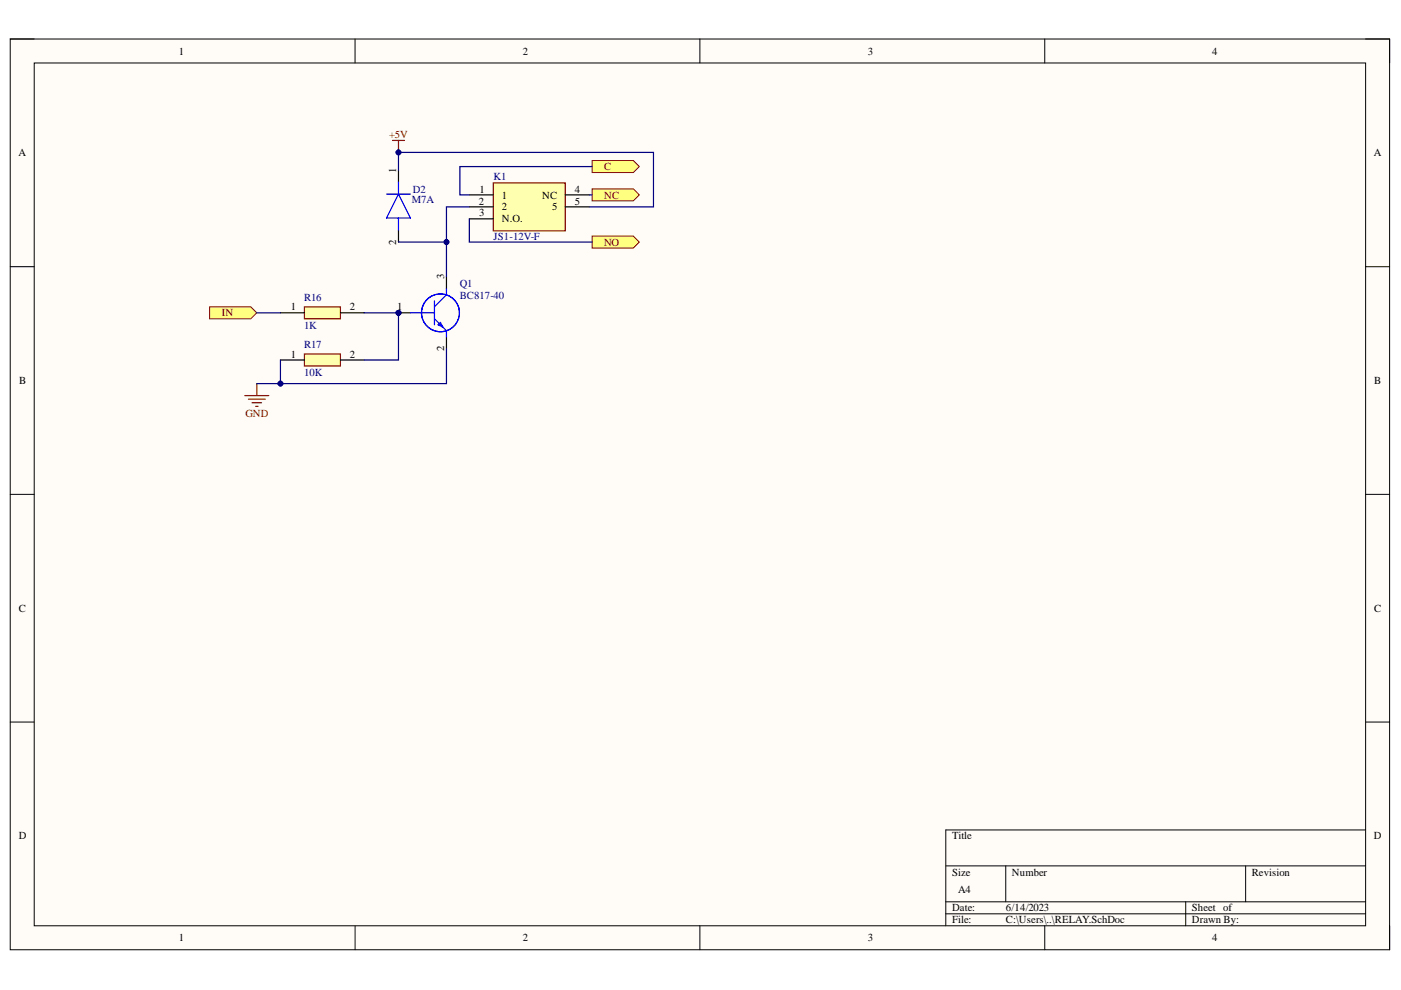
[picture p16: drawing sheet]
<svg xmlns="http://www.w3.org/2000/svg" width="297mm" height="210mm" viewBox="0 0 297 210" stroke-linecap="round" stroke-linejoin="round" font-family="sans-serif">
<defs><g id="words">
<g font-size="2.3">
<text x="37.9" y="11.6">1</text>
<text x="110.8" y="11.6">2</text>
<text x="184" y="11.6">3</text>
<text x="257" y="11.6">4</text>
<text x="3.9" y="33.1">A</text>
<text x="291.3" y="33.1">A</text>
<text x="84" y="36.6" transform="rotate(-90 84 36.6)">1</text>
<text x="101.7" y="40.8">1</text>
<text x="121.9" y="40.8">4</text>
<text x="101.5" y="43.4">2</text>
<text x="101.6" y="45.9">3</text>
<text x="106.4" y="42.1">1</text>
<text x="106.4" y="44.6">2</text>
<text x="106.4" y="47.2">N.O.</text>
<text x="115" y="42.1">NC</text>
<text x="117.1" y="44.6">5</text>
<text x="121.9" y="43.4">5</text>
<text x="84" y="51.9" transform="rotate(-90 84 51.9)">2</text>
<text x="94.2" y="59.2" transform="rotate(-90 94.2 59.2)">3</text>
<text x="61.7" y="65.8">1</text>
<text x="74.2" y="65.8">2</text>
<text x="84.2" y="65.8">1</text>
<text x="61.7" y="75.8">1</text>
<text x="74.2" y="75.8">2</text>
<text x="94.2" y="74.5" transform="rotate(-90 94.2 74.5)">2</text>
<text x="4.1" y="81.4">B</text>
<text x="291.4" y="81.4">B</text>
<text x="4" y="129.7">C</text>
<text x="291.4" y="129.7">C</text>
<text x="4" y="177.9">D</text>
<text x="201.9" y="177.9">Title</text>
<text x="291.3" y="177.9">D</text>
<text x="201.9" y="185.6">Size</text>
<text x="214.5" y="185.6">Number</text>
<text x="265.4" y="185.6">Revision</text>
<text x="203.1" y="189.4">A4</text>
<text x="201.9" y="193.2">Date:</text>
<text x="201.9" y="195.8">File:</text>
<text x="213.3" y="193.2">6/14/2023</text>
<text x="213.3" y="195.8">C:\Users\..\RELAY.SchDoc</text>
<text x="252.7" y="193.2">Sheet of</text>
<text x="252.7" y="195.8">Drawn By:</text>
<text x="37.9" y="199.6">1</text>
<text x="110.8" y="199.6">2</text>
<text x="184" y="199.6">3</text>
<text x="257" y="199.6">4</text>
</g>
<g font-size="2.3" fill="#800000">
<text x="82.5" y="29.2">+5V</text>
<text x="128.1" y="36.1">C</text>
<text x="128.1" y="42.1">NC</text>
<text x="128.1" y="52.1">NO</text>
<text x="47" y="67">IN</text>
<text x="52" y="88.4">GND</text>
</g>
<g font-size="2.3" fill="#000080">
<text x="87.6" y="40.8">D2</text>
<text x="104.7" y="38.2">K1</text>
<text x="87.3" y="42.9">M7A</text>
<text x="104.7" y="51">JS1-12V-F</text>
<text x="64.5" y="63.8">R16</text>
<text x="97.5" y="60.9">Q1</text>
<text x="97.5" y="63.5">BC817-40</text>
<text x="64.5" y="69.8">1K</text>
<text x="64.5" y="73.8">R17</text>
<text x="64.5" y="79.8">10K</text>
</g>
</g></defs>
<path d="M2.2 8.3h292.4v193.1h-292.4z" fill-rule="evenodd" fill="#fffcf8"/>
<path d="M2.2 8.3h292.4v193.1h-292.4z" fill="none" stroke="#000" stroke-width=".21"/>
<path d="M7.3 13.4h282.2v182.9h-282.2z" fill-rule="evenodd" fill="#fffcf8"/>
<g fill="none" stroke="#000" stroke-width=".21">
<path d="M2.2 8.3h5.1M7.3 13.4h282.2v182.9h-282.2zM75.3 8.3v5M148.4 8.3v5M221.5 8.3v5.1M289.5 8.3h5.1v5.1M2.2 56.5h5.1M289.5 56.5h5.1M2.2 104.8h5.1M289.5 104.8h5.1M2.2 153.1h5.1M289.5 153.1h5.1"/>
<path d="M289.5 176h-89v20.3M75.3 196.3v5.1M148.4 196.3v5.1M200.5 183.6h89M200.5 191.2h89M200.5 193.8h89M213.2 183.6v7.6M221.5 196.3v5.1M251.4 191.2v5.1M264.1 183.6v7.6M294.6 196.3v5.1"/>
</g>
<path d="M64.5 65.1h7.7v2.5h-7.7z" fill-rule="evenodd" fill="#ffffb0"/>
<path d="M64.5 65.1h7.7v2.5h-7.7z" fill="none" stroke="#800000" stroke-width=".26"/>
<path d="M59.5 66.3h5M72.2 66.3h5.1" fill="none" stroke="#000" stroke-width=".26"/>
<path d="M64.5 75.1h7.7v2.5h-7.7z" fill-rule="evenodd" fill="#ffffb0"/>
<path d="M64.5 75.1h7.7v2.5h-7.7z" fill="none" stroke="#800000" stroke-width=".26"/>
<path d="M59.5 76.3h5M72.2 76.3h5.1" fill="none" stroke="#000" stroke-width=".26"/>
<path d="M44.4 65.1h8.8l1.3 1.2-1.3 1.3h-8.8z" fill-rule="evenodd" fill="#ffff80"/>
<path d="M44.4 65.1h8.8l1.3 1.2-1.3 1.3h-8.8z" fill="none" stroke="#800000" stroke-width=".21"/>
<circle cx="84.5" cy="66.3" r=".51" fill="#000080"/>
<circle cx="84.5" cy="66.3" r=".51" fill="none" stroke="#000080" stroke-width=".21"/>
<path d="M84.5 66.3h2.5" fill="none" stroke="#000" stroke-width=".26"/>
<circle cx="84.5" cy="66.3" r=".51" fill="#000080"/>
<circle cx="84.5" cy="66.3" r=".51" fill="none" stroke="#000080" stroke-width=".21"/>
<path d="M94.7 58.7v2.5M94.7 71.4v2.5" fill="none" stroke="#000" stroke-width=".26"/>
<g fill="none" stroke="#00f" stroke-width=".26">
<path d="M87 66.3h5.1M92.1 63.8v5.1M92.1 67.6l2.6 2.5v1.3M92.9 68.9l.5-.5 .5 1zM94.7 61.2v1.3l-2.6 2.6"/>
<circle cx="93.4" cy="66.3" r="4"/>
</g>
<path d="M51.9 83.9h5.1M52.7 84.6h3.5M53.4 85.4h2.1M54.2 86.2h.5M54.5 81.3v2.6" fill="none" stroke="#800000" stroke-width=".26"/>
<path d="M104.6 38.8h15.2v10.1h-15.2z" fill-rule="evenodd" fill="#ffffb0"/>
<path d="M104.6 38.8h15.2v10.1h-15.2z" fill="none" stroke="#800000" stroke-width=".26"/>
<path d="M99.5 41.3h5.1M99.5 43.9h5.1M99.5 46.4h5.1M119.8 41.3h5.1M119.8 43.9h5.1" fill="none" stroke="#000" stroke-width=".26"/>
<path d="M125.5 40h8.8l1.2 1.3-1.2 1.3h-8.8z" fill-rule="evenodd" fill="#ffff80"/>
<path d="M125.5 40h8.8l1.2 1.3-1.2 1.3h-8.8z" fill="none" stroke="#800000" stroke-width=".21"/>
<path d="M125.5 34h8.8l1.2 1.3-1.2 1.3h-8.8z" fill-rule="evenodd" fill="#ffff80"/>
<path d="M125.5 34h8.8l1.2 1.3-1.2 1.3h-8.8z" fill="none" stroke="#800000" stroke-width=".21"/>
<path d="M125.5 50.1h8.8l1.2 1.2-1.2 1.3h-8.8z" fill-rule="evenodd" fill="#ffff80"/>
<path d="M125.5 50.1h8.8l1.2 1.2-1.2 1.3h-8.8z" fill="none" stroke="#800000" stroke-width=".21"/>
<path d="M83.2 29.8h2.6M84.5 29.8v2.5" fill="none" stroke="#800000" stroke-width=".26"/>
<circle cx="84.5" cy="32.3" r=".51" fill="#000080"/>
<circle cx="84.5" cy="32.3" r=".51" fill="none" stroke="#000080" stroke-width=".21"/>
<path d="M84.5 36.1v2.5M84.5 48.8v2.5" fill="none" stroke="#000" stroke-width=".26"/>
<path d="M84.5 38.6v2.6M81.9 41.2h5.1M84.5 41.2l2.5 5h-5.1zM84.5 46.2v2.6" fill="none" stroke="#00f" stroke-width=".26"/>
<path d="M54.5 66.3h5M77.3 66.3h7.2v10h-7.2" fill="none" stroke="#000080" stroke-width=".26"/>
<circle cx="84.5" cy="66.3" r=".51" fill="#000080"/>
<circle cx="84.5" cy="66.3" r=".51" fill="none" stroke="#000080" stroke-width=".21"/>
<path d="M59.5 76.3v5h-5" fill="none" stroke="#000080" stroke-width=".26"/>
<circle cx="59.5" cy="81.3" r=".51" fill="#000080"/>
<circle cx="59.5" cy="81.3" r=".51" fill="none" stroke="#000080" stroke-width=".21"/>
<path d="M94.7 73.9v7.4h-35.2" fill="none" stroke="#000080" stroke-width=".26"/>
<circle cx="59.5" cy="81.3" r=".51" fill="#000080"/>
<circle cx="59.5" cy="81.3" r=".51" fill="none" stroke="#000080" stroke-width=".21"/>
<path d="M99.5 43.9h-4.8v14.8" fill="none" stroke="#000080" stroke-width=".26"/>
<circle cx="94.7" cy="51.3" r=".51" fill="#000080"/>
<circle cx="94.7" cy="51.3" r=".51" fill="none" stroke="#000080" stroke-width=".21"/>
<path d="M84.5 51.3h10.2" fill="none" stroke="#000080" stroke-width=".26"/>
<circle cx="94.7" cy="51.3" r=".51" fill="#000080"/>
<circle cx="94.7" cy="51.3" r=".51" fill="none" stroke="#000080" stroke-width=".21"/>
<path d="M84.5 36.1v-3.8h54.1v11.6h-13.7" fill="none" stroke="#000080" stroke-width=".26"/>
<circle cx="84.5" cy="32.3" r=".51" fill="#000080"/>
<circle cx="84.5" cy="32.3" r=".51" fill="none" stroke="#000080" stroke-width=".21"/>
<path d="M125.5 35.3h-28v6h2M99.5 46.4v4.9h26M124.9 41.3h.6" fill="none" stroke="#000080" stroke-width=".26"/>
<use href="#words"/>
</svg>
